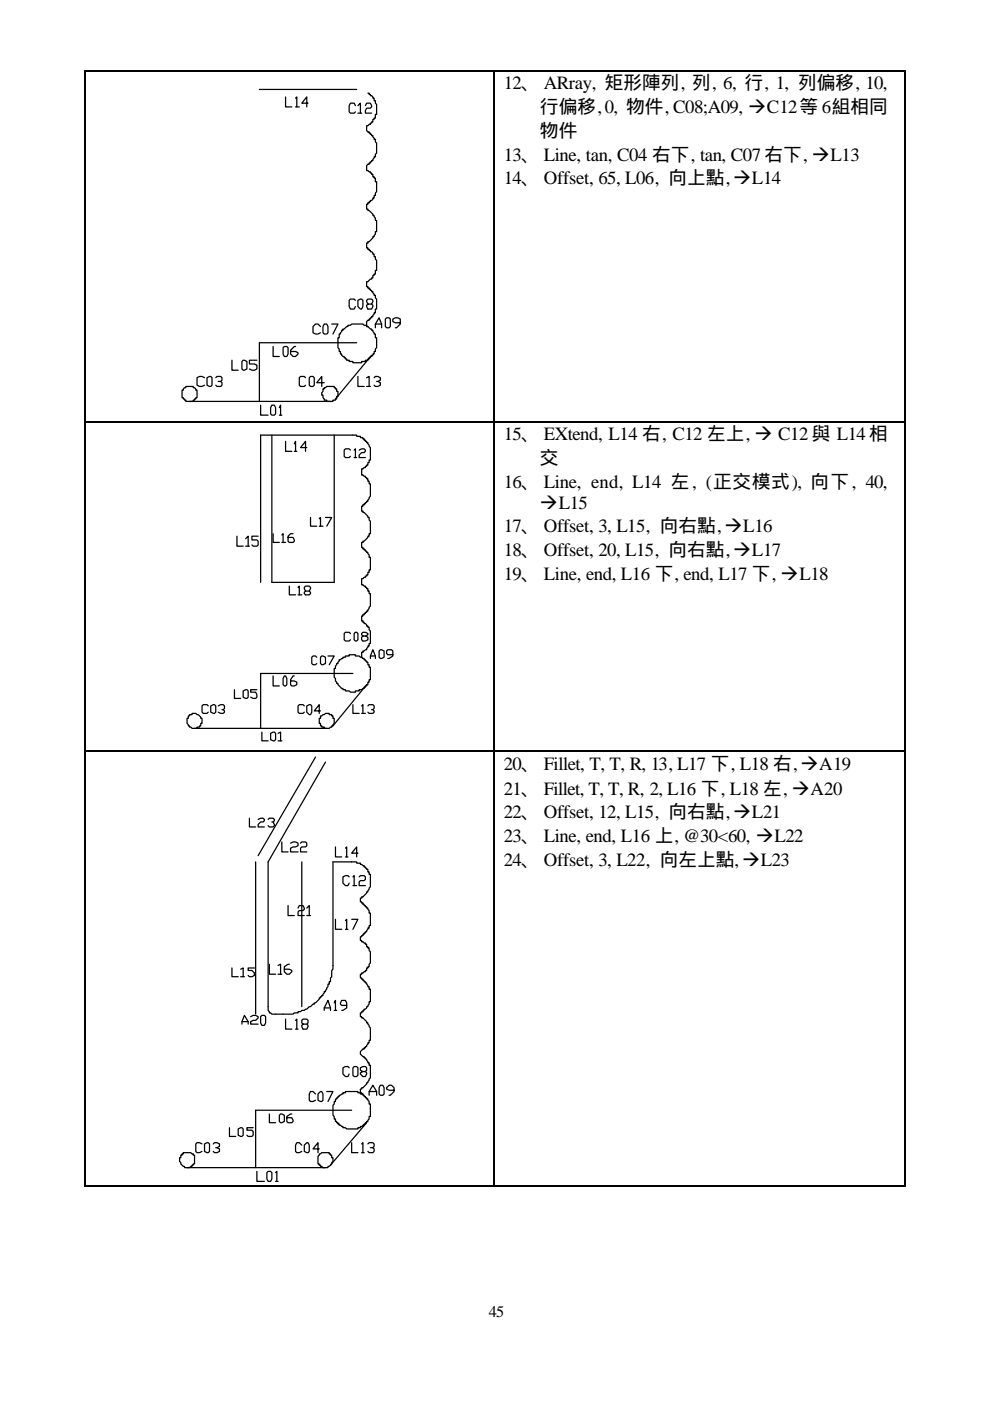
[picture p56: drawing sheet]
<svg xmlns="http://www.w3.org/2000/svg" width="210mm" height="297mm" viewBox="0 0 210 297" stroke-linecap="round" stroke-linejoin="round" font-family="sans-serif">
<defs><g id="words">
<g font-size="4">
<text x="106.9" y="19">12、 ARray, 矩形陣列, 列, 6, 行, 1, 列偏移, 10,</text>
<text x="114.6" y="24">行偏移,0, 物件, C08;A09, ‡C12等 6組相同</text>
<text x="114.6" y="29">物件</text>
<text x="106.9" y="34">13、 Line, tan, C04 右下, tan, C07 右下, ‡L13</text>
<text x="106.9" y="39.1">14、 Offset, 65, L06, 向上點,‡L14</text>
<text x="106.9" y="93.3">15、 EXtend, L14 右, C12 左上, ‡ C12 與 L14 相</text>
<text x="114.6" y="98.3">交</text>
<text x="106.9" y="103.4">16、 Line, end, L14 左, (正交模式), 向下, 40,</text>
<text x="114.6" y="107.9">‡L15</text>
<text x="106.9" y="112.9">17、 Offset, 3, L15, 向右點,‡L16</text>
<text x="106.9" y="117.9">18、 Offset, 20, L15, 向右點,‡L17</text>
<text x="106.9" y="122.9">19、 Line, end, L16 下, end, L17 下, ‡L18</text>
<text x="106.9" y="163.2">20、 Fillet, T, T, R, 13, L17 下, L18 右,‡A19</text>
<text x="106.9" y="168.5">21、 Fillet, T, T, R, 2, L16 下, L18 左, ‡A20</text>
<text x="106.9" y="173.5">22、 Offset, 12, L15, 向右點,‡L21</text>
<text x="106.9" y="178.5">23、 Line, end, L16 上, @30&lt;60, ‡L22</text>
<text x="106.9" y="183.5">24、 Offset, 3, L22, 向左上點,‡L23</text>
</g>
<text font-size="3.4" x="103.7" y="279.3">45</text>
</g></defs>
<g fill="none" stroke="#000" stroke-width=".26">
<path d="M18.1 15.3v74M18.3 15.1h86.5M55 19h20.7M78.1 19.8h.2v.2h.3v.3h.2l.3 .2v.3h.3v.5h.2v.6l.3 .2v2.2h-.3v.7h-.2v.3h-.3v.5h-.3v.3h-.2v.3l-.8 .2v1.1l.3 .3h.2v.2h.3v.3h.2v.3h.3v.2l.3 .3v.2h.2v.6l.3 .2v2.2l-.3 .2v.5h-.2l-.3 .8h-.3v.3h-.2v.3h-.3v.2h-.2l-.3 .3v1.1l.8 .2v.3h.2v.3h.3v.5h.3v.2h.2v.8h.3v2.2l-.3 .2v.6h-.2v.5h-.3v.2l-.3 .3h-.2v.3h-.3v.2h-.2v.3h-.3v1.1h.3v.2h.2l.8 .8v.3h.3v.2l.2 .3v.5h.3v2.4h-.3v.6l-.2 .2v.3h-.3v.2l-.8 .8h-.2v.3h-.3v1.1h.3v.2h.2v.3h.3v.3h.2l.3 .2v.3h.3v.5h.2v.5l.3 .3v2.1h-.3v.8h-.2v.3h-.3v.5h-.3v.3h-.2l-.5 .5h-.3v1.1h.3v.2h.2v.3h.3v.3h.2v.2h.3l.3 .8h.2v.5l.3 .3v2.1h-.3v.8h-.2l-.3 .8h-.3v.3h-.2v.2h-.3v.3h-.2l-.3 .3v1h.3M104.9 15.3v74M105 15.1h86.8M192 15.3v74M60.6 20.5v2.2h1.3M62.7 20.8l.3-.3v2.2M62.7 22.7h.8M65.4 21.9h-1.4l1.1-1.4v2.2M75.4 22.4l-.3-.5h-.8l-.2 .5v1.3l.2 .3h.8l.3-.3"/>
<path d="M75.9 22.4l.6-.5v2.1M75.9 24h.8M77.5 22.4l.3-.5h.8l.2 .8-.2 .2h-.8l-.3 .6v.5h1.3M49.2 76.4v2.1h1.3M51.3 76.6l.3-.2 .8 .2v1.6l-.5 .3h-.3l-.3-.3zM54.5 76.4h-1.6v.8h1.1l.5 .2v.8l-.5 .3h-.6l-.5-.3M57.9 73.5v2.1h1.4M60.3 73.5h.6l.2 .2v1.4l-.2 .5h-.6l-.2-.5v-1.4zM62.7 73.5h-.3l-.8 .8v.8l.6 .5h.5l.5-.5v-.3l-.5-.3h-1.1M68 69.2l-.5-.5h-.6l-.5 .5v1.4l.5 .2h.6l.5-.2M68.8 68.7h.5l.3 .5v1.4l-.3 .2h-.5l-.3-.2v-1.4zM70.4 68.7h1.3l-1.1 2.1"/>
<path d="M72.5 70h.3v-.2h.2l.6-.6h.2v-.2h.5l.3-.3h2.4l.3 .3h.5v.2h.3l.5 .6h.2v.2h.3l.3 .8h.2v.8h.3v2.1l-.3 .3v.5h-.2v.6h-.3v.2l-.3 .3h-.2v.2h-.3v.3h-.2v.3h-.6v.2h-.8v.3h-1.8v-.3h-.8v-.2h-.5v-.3h-.3v-.3h-.3v-.2h-.2l-.3-.3v-.2h-.3v-.6h-.2v-.5l-.3-.3v-2.1h.3v-.8h.2zM75.4 63.7l-.3-.3h-.8l-.2 .3v1.3l.2 .5h.8l.3-.5M75.7 72.7h-20.7v12.4M75.9 63.7l.6-.3h.2l.3 .3v1.3l-.3 .5h-.2l-.6-.5zM75.9 79.8v2.1h1.4M78.1 64.5l-.3-.6v-.2l.3-.3h.7l.3 .3-.3 .8h-.7l-.3 .2 .3 .8h.7l.3-.5v-.3l-.3-.2M78.8 75.3l-7.6 9.3M79.6 69.5v-.8l.8-1.3 .6 1.3v.8M79.6 68.7h1.4M81.8 67.6l.2-.2h.5l.3 .2v1.6l-.3 .3h-.5l-.2-.3zM84.9 68.4h-1l-.6-.2v-.6l.6-.2h.5l.5 .2v1.1l-.8 .8h-.2M18.1 89.6v69.6"/>
<path d="M18.3 89.5h86.5M38.9 82.5l.3-.3h.2v-.3h1.6v.3h.3l.2 .3v.2h.3v1.6h-.3v.3h-.2v.2h-.3v.3h-1.6v-.3h-.2v-.2h-.3v-.3h-.3v-1.6h.3zM40.2 85.1h29.9M43.4 80.1l-.5-.3h-.6l-.5 .3v1.6l.5 .2h.6l.5-.2M43.9 80.1l.5-.3h.3l.3 .3v1.6l-.3 .2-.8-.2zM45.8 80.1l.2-.3h.8l.3 .3v.5l-.3 .3h-.5M46.8 80.9l.3 .2v.6l-.3 .2h-.8l-.2-.2M55.3 85.9v2.1h1.6M57.7 85.9h.5l.3 .5v1.4l-.3 .2h-.5l-.3-.2v-1.4zM57.7 92.3v31.2h13.2v-31.2M59.3 86.4l.2-.5v2.1M59.3 88h.5"/>
<path d="M60.6 93.6v2.1h1.3M62.4 94.1l.3-.5v2.1M62.4 95.7h.6M64.8 80.1l-.2-.3h-.8l-.3 .3v1.6l.3 .2h.8l.2-.2M65.1 94.9h-1.3l1-1.3v2.1M65.6 80.1l.3-.3h.5l.3 .3v1.6l-.3 .2h-.5l-.3-.2zM68.5 82.5h.3v-.3h.3l.2-.3h1.6v.3h.3v.3h.2v.5h.3v1h-.3v.6h-.2v.2h-.6v.3h-1.3v-.3h-.5v-.2l-.3-.3v-.5h-.2zM68.8 81.1h-1.6l1.1-1.3v2.1M74.3 95.4l-.2-.2h-.8l-.3 .2v1.3l.3 .3h.8l.2-.3M75.1 95.4l.3-.2v1.8M75.1 97h.6M76.2 95.4l.5-.2h.6l.2 .2v.3l-.2 .3h-.6l-.5 .5v.5h1.3"/>
<path d="M77.8 80.1l.5-.3v2.1M77.8 81.9h.8M79.4 80.1l.2-.3h.6l.5 .3v.5l-.8 .3M80.2 80.9l.5 .2v.6l-.5 .2h-.6l-.2-.2M104.9 89.6v69.6M105 89.5h86.8M192 89.6v69.6M50.3 113.7v2.1h1.3M52.1 114.2l.6-.5v2.1M52.1 115.8h.8M54.8 113.7h-1.4v.8h1.1l.3 .2v.8l-.3 .3h-.8l-.3-.3M57.9 113.2v1.8h1.4"/>
<path d="M59.8 113.4l.3-.2v1.8M59.8 115h.8M62.2 113.2h-.6l-.5 .5v1l.3 .3h.8l.2-.3-.2-.8h-1.1M65.9 109.7v1.9h1.3M67.7 110l.3-.3v1.9M67.7 111.6h.8M69.1 109.7h1.3l-1.1 1.9M55.3 123.5v-31.2h20.4v.2h.8v.3h.5v.2h.3v.3h.2v.3h.3v.2h.3v.3l.5 .8v2.6h-.3v.6h-.2v.5h-.3v.3h-.3v.2l-.8 .3v1.3h.3l.3 .3h.2v.2h.3v.3h.3v.5h.2v.6h.3v2.6l-.3 .3-.2 .8h-.3v.2h-.3v.3h-.2v.3h-.3v.2h-.3v1.1h.3v.3h.3l.8 .7v.3h.2v.5l.3 .3v2.7h-.3v.5h-.2v.2l-.8 .8h-.3v.3h-.3v1.1h.3v.2h.3v.3h.2v.3h.3v.2h.3v.3l.2 .3v.5h.3v2.6h-.3v.6h-.2v.5h-.3v.2h-.3v.3l-.8 .3v1.3h.3l.3 .3h.2v.2h.3v.3h.3v.5h.2v.6h.3v2.6l-.3 .3-.2 .8h-.3v.2h-.3v.3h-.2v.3h-.3v.2h-.3v1.1h.3v.2h.3v.3h.2l.3 .3v.2h.3v.3h.2v.5l.3 .3v2.6h-.3v.6h-.2l-.3 .8-.8 .2v.3h-.3v1l.3 .3M61.4 124.3v1.8h1.3M63.2 124.5l.3-.2v1.8M63.2 126.1h.8M64.8 125.3l-.2-.5v-.3l.2-.2h.8l.3 .2v.3l-.3 .5h-.8l-.2 .3v.3l.2 .2h.8l.3-.2v-.3l-.3-.3"/>
<path d="M67.2 139.3l-.3-.2h-.5l-.3 .2v1.4l.3 .2h.5l.3-.2M68 139.3l.3-.2 .8 .2v1.4l-.6 .2h-.2l-.3-.2zM69.6 139.1h1.3l-1.1 1.8M72 139.9l.8-.3v-.3h.5v-.2h.8v-.3h1.3v.3h.8l.8 .5h.3v.3h.2v.2h.3v.3h.3v.5h.2v.6h.3v2.6h-.3v.5h-.2v.6h-.3v.2h-.3v.3h-.2v.3h-.3l-.3 .2h-.5v.3h-.8v.3h-1.1l-.2-.3h-.8v-.3h-.5v-.2h-.3l-.8-.8v-.3h-.3v-.3l-.2-.2v-.6l-.3-.2v-1.9h.3v-.5l.2-.3v-.2h.3zM74.3 134.3l-.2-.2h-.8l-.3 .2v1.3l.3 .3h.8l.2-.3M75.4 134.1h.3l.2 .2v1.3l-.2 .3h-.3l-.3-.3v-1.3zM77 134.8l-.3-.2v-.3l.3-.2h.5l.6 .2v.3l-.6 .2h-.5l-.3 .3v.5l.3 .3h.5l.6-.3v-.5l-.6-.3M78.6 139.6v-.5l.5-1.3 .5 1.3v.5M78.6 139.1h1M80.4 138l.3-.2 .8 .2v1.3l-.5 .3h-.3l-.3-.3zM83.3 138.8h-1l-.3-.2v-.6l.3-.2h.8l.2 .2v1.1l-.8 .5h-.2M18.1 159.5v91.8"/>
<path d="M18.3 159.3h86.5M40 151.8h.2v-.3h.5v-.2h.8l.3 .2h.3l.5 .5v.3h.3v1.1h-.3v.5h-.3v.3h-.5v.2h-1.1l-.2-.2h-.3v-.3h-.2v-.3l-.3-.2v-1.1h.3zM41.3 154.4h28M44.2 149.7l-.3-.3h-.8l-.2 .3v1.3l.2 .3h.8l.3-.3M44.7 149.7l.5-.3h.3l.3 .3v1.3l-.3 .3-.8-.3zM46.3 149.7l.5-.3h.6l.2 .3v.5l-.2 .3h-.3M47.4 150.5l.2 .2v.3l-.2 .3h-.6l-.5-.3M49.7 146.2v1.9h1.4M51.6 146.5l.5-.3h.3l.3 .3v1.3l-.3 .3-.8-.3zM54.5 146.2h-1.3v.6h1l.3 .5v.5l-.3 .3h-.5l-.5-.3M55.6 155.2v1.9h1.3M57.4 155.5l.5-.3h.3l.3 .3v1.3l-.3 .3-.8-.3z"/>
<path d="M57.9 143.3v2.1h1.4M59 155.5l.5-.3v1.9M59 157.1h.8M60.3 143.3h.3l.3 .5v1.4l-.3 .2h-.3l-.2-.2v-1.4zM62.4 143.3h-.2l-.6 .8v1.1l.3 .2h.5l.6-.2v-.6l-.6-.2h-.8M64.6 149.7l-.3-.3h-.8l-.3 .3v1.3l.3 .3h.8l.3-.3M65.1 149.7l.5-.3h.3l.2 .3v1.3l-.2 .5h-.3l-.5-.5zM68 151.8l.8-.3 .3-.2h.7v.2h.6v.3h.2v.5h.3v1.1l-.3 .2v.3h-.2v.3h-.3l-.3 .2h-1v-.2h-.5v-.3h-.3v-.5h-.3v-1.1h.3zM68 150.7h-1.3l1-1.3v1.9M74.9 149.4v1.9h1.3M74.9 142.8h-19.6v11.6M76.7 149.7l.3-.3v1.9"/>
<path d="M76.7 151.3h.8M77.8 145.2l-7.2 8.7M78.1 149.7l.2-.3h.8l.3 .3v.5l-.3 .3h-.3M79.1 150.5l.3 .2v.3l-.3 .3h-.8l-.2-.3M104.9 159.5v91.8M105 159.3h86.8M192 159.5v91.8M52.9 173.5v1.8h1.3M54.8 173.7l.5-.2h.5l.3 .2v.3l-.3 .3h-.5l-.5 .5v.5h1.3M56.9 173.7l.2-.2h.8l.3 .2v.3l-.3 .3h-.2M57.9 174.3l.3 .5v.3l-.3 .2h-.8l-.2-.2M59.8 178.5v2.1h1.3"/>
<path d="M61.6 178.8l.6-.3h.5l.5 .3v.5l-1.6 .5v.8h1.6M63.8 178.8l.2-.3h.8l.3 .3v.5l-.3 .3h-.8l-.2 .2v.8h1.3M66.9 160.5l-12.1 20.9M69.1 161.6l-12.2 21.1v31.5l.2 .3v.3h.3l.3 .2h4.5l.2-.2h.8v-.3l1.4-.3 1-.8h.3l.5-.5h.3v-.3h.2l.8-.8v-.2h.3v-.3h.3v-.3h.2l.3-.7h.3l.2-.8 .3-.3v-.5h.2v-.6h.3v-.8l.3-.2v-1.3l.2-.3v-22.8h5.1v.3h.8v.3l.8 .2v.3h.2v.3h.3v.2h.3v.6h.2v.5h.3v2.6l-.5 .8v.3h-.3v.3l-.8 .7h-.3v.3h-.2v.8h.2v.3h.3v.2h.3v.3h.2v.3h.3v.2h.3v.3l.2 .3v.5h.3v2.6h-.3v.6h-.2l-.3 .8h-.3v.2h-.2v.3h-.3v.2h-.3v.3h-.2v.8h.2v.3l.8 .2v.3h.3v.5h.3v.3h.2v.5l.3 .3v2.4l-.3 .2v.6h-.2v.2h-.3v.6h-.3v.2h-.2l-.3 .3h-.3v.3h-.2v.7h.2v.3h.3v.3h.3v.2h.2v.3h.3l.3 .8h.2v.5h.3v2.7h-.3v.5l-.2 .3v.2h-.3v.3l-.3 .3h-.2v.2h-.3v.3h-.3v.3h-.2v.7h.2v.3h.3l.8 .8v.3h.3v.2l.5 .8v2.7h-.3v.5h-.2l-.3 .8h-.3v.3h-.2v.2h-.3l-.5 .6v.5l.5 .5h.3v.3h.2v.2h.3l.3 .8h.2v.6h.3v2.6l-.3 .3-.2 .8h-.3v.2l-.8 .8h-.3v.3h-.2v.8h.2v.3h.3M71.2 179.6v2.1h1.3M73.3 179.8l.3-.2v2.1M54.2 182.7v32.3M61.1 192v2.1h1.3M63.2 192.5l.3-.5h.8l.3 .8-.3 .3h-.8l-.3 .2v.8h1.4M64 182.7v30.7M65.1 192.5l.5-.5v2.1M65.1 194.1h.8"/>
<path d="M71.2 194.9v2.1h1.3M73.3 195.2l.3-.3v2.1M73.3 181.7h.5M73.3 197h.5M74.1 185.9l-.3-.3h-.5l-.5 .3v1.3l.5 .6h.5l.3-.6M74.6 194.9h1.3l-1 2.1M74.9 185.9l.2-.3v2.2M74.9 187.8h.8M75.9 180.9h-1.3l1.1-1.3v2.1M76.2 185.9l.3-.3h.8l.2 .3v.5l-.2 .3h-.8l-.3 .3v.8h1.3M49.2 205.2v1.9h1.3M51.1 205.5l.5-.3v1.9"/>
<path d="M51.1 207.1h.8M51.3 217.1v-.5l.6-1.3 .8 1.3v.5M51.3 216.6h1.4M53.2 215.5l.5-.2h.5l.6 .2v.3l-.6 .5h-.5l-.5 .3v.5h1.6M54 205.2h-1.3v.6h.7l.6 .5v.5l-.6 .3h-.5l-.2-.3M55.3 215.5l.3-.2h.5l.3 .2v1.4l-.3 .5h-.5l-.3-.5zM57.1 204.4v2.2h1.4M59 204.7l.5-.3v2.2M59 206.6h.8M60.6 216.1v2.1h1.3M61.4 204.4h-.3l-.8 .6v1l.6 .6h.5l.5-.6v-.2l-.5-.3h-1.1M62.7 216.3l.3-.2v2.1"/>
<path d="M62.7 218.2h.5M64.3 217.1l-.3-.2v-.6l.3-.2h.8l.3 .2v.6l-.3 .2h-.8l-.3 .3 .3 .8h.8l.3-.5v-.3l-.3-.3M68.8 214.2v-.5l.8-1.6 .5 1.6v.5M68.8 213.7h1.3M70.9 212.6l.3-.5v2.1M70.9 214.2h.5M73.6 213.2h-1.1l-.3-.3 .3-.8h.8l.3 .5v1.1l-.8 .5h-.3M48.7 239.1v1.8h1.3M50.5 239.4l.6-.3h.2l.3 .3v1.3l-.3 .2-.8-.2zM53.7 239.1h-1.3v.5h1l.3 .3v.8l-.3 .2h-.7l-.3-.2M57.1 236.2v1.8h1.4M59.3 236.4l.2-.2 .8 .2v1.4l-.5 .2h-.3l-.2-.2z"/>
<path d="M61.9 236.2h-.3l-.7 .5v1.1l.2 .2h.8l.3-.2-.3-.8h-1M66.9 232l-.5-.6h-.5l-.3 .6v1.3l.3 .2h.5l.5-.2M68 231.4h.3l.2 .6v1.3l-.2 .2-.8-.2v-1.3zM69.3 231.4h1.3l-1 2.1M71.2 233h.2v-.3h.3v-.2h.3v-.3l.8-.2v-.3h.5v-.3h2.6v.3h.6v.3h.5v.2h.3v.3h.2v.2h.3v.3h.3v.3l.2 .2v.6h.3v2.6h-.3v.5l-.2 .3v.3h-.3v.2h-.3v.3h-.2v.3h-.3v.2h-.5v.3h-.6v.3h-2.3l-.3-.3h-.5v-.3l-.8-.2v-.3h-.3v-.3h-.3v-.2h-.2v-.6h-.3v-.5l-.3-.3v-2.1l.3-.2v-.6h.3zM74.1 226.4l-.3-.3h-.5l-.5 .3v1.3l.5 .5h.5l.3-.5M74.6 235.4h-20.4v12.2M74.9 226.4l.2-.3h.6l.2 .3v1.6l-.2 .2h-.6l-.2-.2zM77 227.2l-.5-.3v-.5l.5-.3h.5l.3 .3v.5l-.3 .3h-.5l-.5 .3v.2l.5 .5h.5l.3-.5v-.2l-.3-.3M77.8 238l-7.7 9M78.3 232.2v-.8l.8-1.3 .8 1.3v.8M78.3 231.4h1.6"/>
<path d="M80.7 230.1h.5l.3 .5v1.4l-.3 .2h-.5l-.3-.2v-1.4zM83.6 231.2h-1.1l-.5-.3v-.3l.5-.5h.6l.5 .5v.8l-.8 .8h-.3M18.3 251.4h86.5M38.4 244.9h.2v-.2h.3v-.3h1.6l.2 .3h.3v.2h.3v1.9h-.3v.2h-.3v.3h-.2l-.3 .3h-1v-.3h-.3l-.5-.5v-.3l-.3-.3v-.8h.3zM39.7 247.6h29.4M42.9 242.5l-.6-.2h-.5l-.3 .2v1.6l.3 .3h.5l.6-.3M43.4 242.5l.5-.2h.3l.2 .2v1.6l-.2 .3-.8-.3zM45.2 242.5l.3-.2h.5l.6 .2v.6l-.8 .2M46 243.3l.6 .3v.5l-.6 .3h-.5l-.3-.3M54.5 248.4v2.1h1.6M56.6 248.6l.3-.2h.5l.3 .2v1.3l-.3 .6h-.5l-.3-.6zM58.5 248.6l.2-.2v2.1"/>
<path d="M58.5 250.5h.5M64 242.8l-.5-.5h-.5l-.3 .5v1.3l.3 .3h.5l.5-.3M65.1 242.3h.3l.2 .5v1.3l-.2 .3-.8-.3v-1.3zM67.7 244.7h.3l.3-.3h1.5v.3h.3v.2h.3v.5h.2v.8l-.2 .3v.3l-.6 .5h-.2v.3h-1.1l-.2-.3h-.3v-.3h-.3v-.2h-.2v-1.6l.2-.3zM67.7 243.6h-1.3l1.1-1.3v2.1M74.6 242.3v2.1h1.3M76.7 242.5l.3-.2v2.1M76.7 244.4h.6M78.1 242.5l.2-.2h.8l.3 .2v.6l-.3 .2h-.5M79.1 243.3l.3 .3v.5l-.3 .3h-.8l-.2-.3M105 251.4h86.8"/>
</g>
<path d="M18 15h.3v.3h-.3zM104.8 15h.2v.3h-.2zM191.8 15h.3v.3h-.3zM18 89.3h.3v.3h-.3zM104.8 89.3h.2v.3h-.2zM191.8 89.3h.3v.3h-.3zM18 159.2h.3v.3h-.3zM104.8 159.2h.2v.3h-.2zM191.8 159.2h.3v.3h-.3zM18 251.3h.3v.2h-.3zM104.8 251.3h.2v.2h-.2zM191.8 251.3h.3v.2h-.3z" fill="#000"/>
<use href="#words"/>
</svg>
